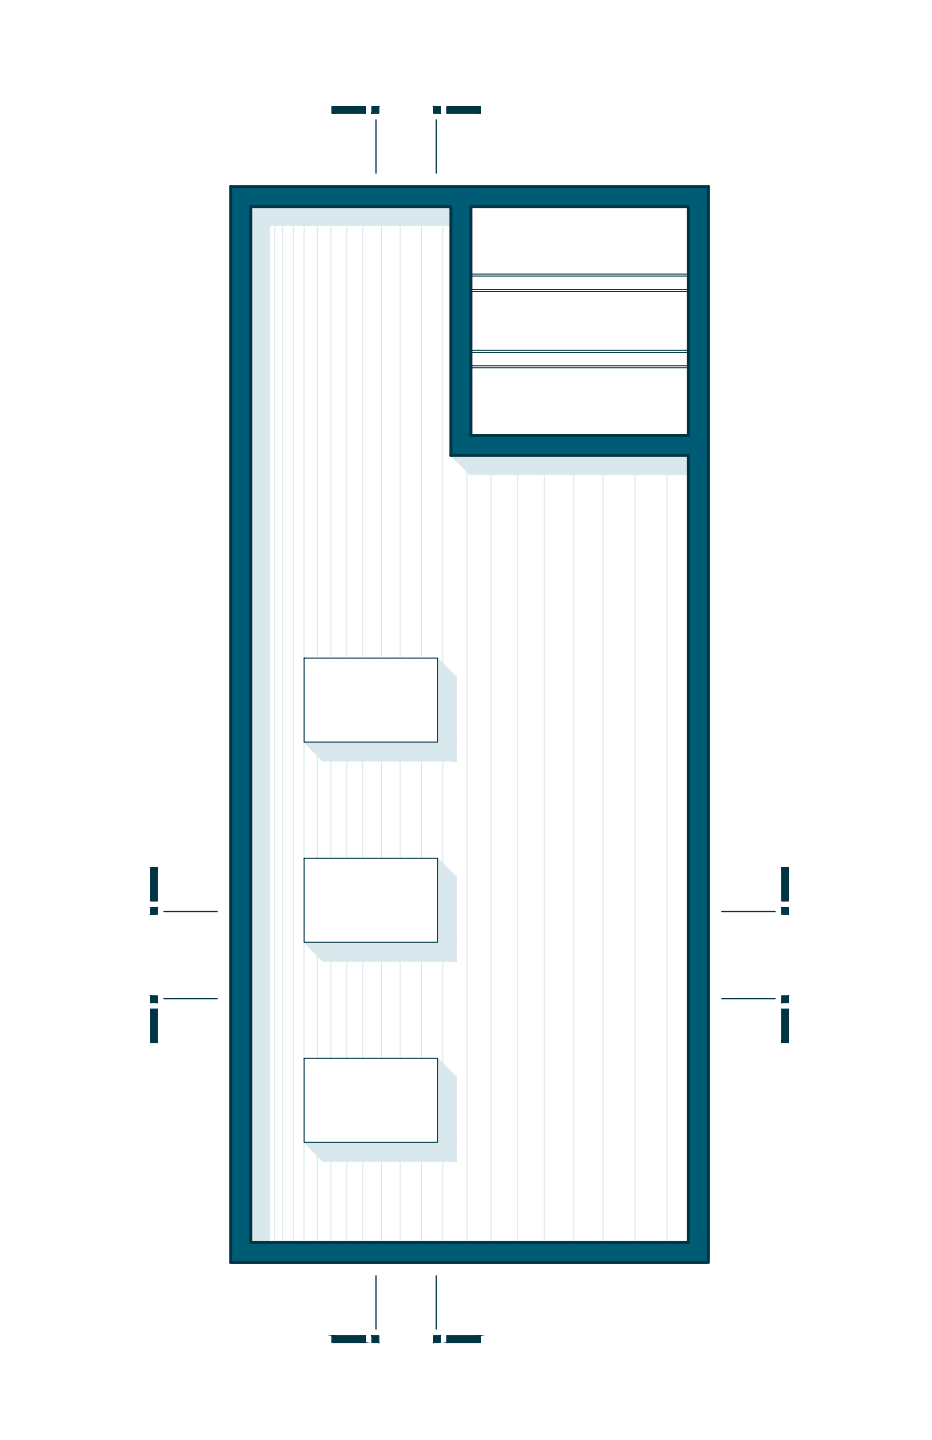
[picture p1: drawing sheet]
<svg xmlns="http://www.w3.org/2000/svg" width="279mm" height="432mm" viewBox="0 0 279 432" stroke-linecap="round" stroke-linejoin="round" font-family="sans-serif">
<!-- layer: Muro Relleno -->
<g fill="#005c75" stroke="#005c75" stroke-width=".3">
<path d="M69.2 56l143.2 6v-6zM69.2 56l143.2 6h-143.2z"/>
<path d="M206.4 62l6 68.6v-68.6zM206.4 62l6 68.6h-6z"/>
<path d="M135.2 62l6 68.6v-68.6zM135.2 62l6 68.6h-6z"/>
<path d="M135.2 130.6l77.2 6v-6zM135.2 130.6l77.2 6h-77.2z"/>
<path d="M206.4 136.6l6 236v-236zM206.4 136.6l6 236h-6z"/>
<path d="M69.2 62l6 310.6v-310.6zM69.2 62l6 310.6h-6z"/>
<path d="M69.2 372.6l143.2 6v-6zM69.2 372.6l143.2 6h-143.2z"/>
</g>
<!-- layer: Sombra -->
<g fill="#d9e8ec" stroke="#d9e8ec" stroke-width=".3">
<path d="M131.2 197.3l5.6 5.7h-5.6z"/>
<path d="M131.2 257.4l5.6 5.6h-5.6z"/>
<path d="M131.2 317.4l5.6 5.6h-5.6z"/>
<path d="M75.2 62l60 5.6v-5.6zM75.2 62l60 5.6h-60z"/>
<path d="M135.2 136.6l71.2 5.6v-5.6zM135.2 136.6l71.2 5.6h-65.6z"/>
<path d="M131.2 203l5.6 19.5v-19.5zM131.2 203l5.6 19.5h-5.6z"/>
<path d="M91.2 222.5l45.6 5.7v-5.7zM91.2 222.5l45.6 5.7h-40z"/>
<path d="M131.2 263l5.6 19.6v-19.6zM131.2 263l5.6 19.6h-5.6z"/>
<path d="M91.2 282.6l45.6 5.6v-5.6zM91.2 282.6l45.6 5.6h-40z"/>
<path d="M131.2 323l5.6 19.5v-19.5zM131.2 323l5.6 19.5h-5.6z"/>
<path d="M91.2 342.5l45.6 5.7v-5.7zM91.2 342.5l45.6 5.7h-40z"/>
<path d="M75.2 67.6l5.6 305v-305zM75.2 67.6l5.6 305h-5.6z"/>
</g>
<!-- layer: C. Delgada -->
<g fill="none" stroke="#003543" stroke-width=".3">
<path d="M99.6 31.9h9.9v2h-9.9zM111.5 31.9h2v2h-2zM130 31.9h2v2h-2zM134 31.9h10v2h-10zM141.2 62h65.2M141.2 82.8h65.2M141.2 87.4h65.2M141.2 86.8h65.2M141.2 82.2h65.2M141.2 110.3h65.2M141.2 105.7h65.2M141.2 109.7h65.2"/>
<path d="M141.2 105.1h65.2M91.2 197.3h40v25.2h-40zM91.2 257.4h40v25.2h-40zM45.2 260.1h1.9v10h-1.9zM45.2 272.1h1.9v2h-1.9zM234.4 260.1h2v10h-2zM234.4 272.1h2v2h-2zM45.2 298.6h1.9v2h-1.9zM234.4 298.6h2v2h-2zM45.2 302.6h1.9v10h-1.9zM91.2 317.4h40v25.1h-40zM234.4 302.6h2v10h-2z"/>
<path d="M99.6 400.5h9.9v2.1h-9.9zM111.5 400.5h2v2.1h-2zM130 400.5h2v2.1h-2zM134 400.5h10v2.1h-10z"/>
</g>
<path d="M112.7 35.9v16M130.8 35.9v16M49.1 273.3h16M216.4 273.3h16M49.1 299.5h16M216.4 299.5h16M112.7 382.6v16M130.8 382.6v16" fill="none" stroke="#003543" stroke-width=".38"/>
<!-- layer: C. Delgada -->
<g fill="#003543" stroke="#003543" stroke-width=".3">
<path d="M134 402.6h10v-2.1zM134 400.5h10l-10 2.1z"/>
<path d="M132 400.5l-2 2.1h2zM130 400.5h2l-2 2.1z"/>
<path d="M45.2 302.6v10h1.9zM45.2 302.6h1.9v10z"/>
<path d="M45.2 298.6v2h1.9zM45.2 298.6h1.9v2z"/>
<path d="M99.6 31.9v2l9.9-2zM99.6 33.9l9.9-2v2z"/>
<path d="M111.5 31.9v2l2-2zM111.5 33.9l2-2v2z"/>
<path d="M99.6 400.5l9.9 2.1h-9.9zM99.6 400.5l9.9 2.1v-2.1z"/>
<path d="M111.5 400.5l2 2.1h-2zM111.5 400.5l2 2.1v-2.1z"/>
<path d="M234.4 260.1l2 10v-10zM234.4 260.1l2 10h-2z"/>
<path d="M234.4 272.1l2 2v-2zM234.4 272.1l2 2h-2z"/>
<path d="M236.4 302.6v10h-2zM234.4 302.6v10l2-10z"/>
<path d="M234.4 300.6l2-2v2zM234.4 298.6v2l2-2z"/>
<path d="M134 31.9h10v2zM134 31.9v2h10z"/>
<path d="M130 31.9h2v2zM130 31.9v2h2z"/>
<path d="M45.2 260.1h1.9l-1.9 10zM47.1 260.1l-1.9 10h1.9z"/>
<path d="M45.2 272.1h1.9l-1.9 2zM47.1 272.1l-1.9 2h1.9z"/>
</g>
<!-- layer: H. Medio -->
<g fill="none" stroke="#d9e8ec" stroke-width=".3">
<path d="M75.9 62v310.6M76.7 62v310.6M78.3 62v310.6M80 62v310.6M82.4 62v310.6M84.7 62v310.6M88 62v310.6M91.2 62v310.6M95.2 62v135.3M99.2 62v135.3M104 62v135.3M108.7 62v135.3"/>
<path d="M114.4 62v135.3M120 62v135.3M126.4 62v135.3M132.7 62v310.6M140 136.6v236M147.2 136.6v236M155.2 136.6v236M163.2 136.6v236M172 136.6v236M180.7 136.6v236M190.4 136.6v236M200 136.6v236"/>
<path d="M95.2 222.5v34.9M99.2 222.5v34.9M104 222.5v34.9M108.7 222.5v34.9M114.4 222.5v34.9M120 222.5v34.9M126.4 222.5v34.9M95.2 282.6v34.8M99.2 282.6v34.8M104 282.6v34.8M108.7 282.6v34.8M114.4 282.6v34.8"/>
<path d="M120 282.6v34.8M126.4 282.6v34.8M95.2 342.5v30.1M99.2 342.5v30.1M104 342.5v30.1M108.7 342.5v30.1M114.4 342.5v30.1M120 342.5v30.1M126.4 342.5v30.1"/>
</g>
<!-- layer: C. Gruesa -->
<path d="M69.2 56h143.2v322.6h-143.2zM75.2 62h60v74.6h71.2v236h-131.2zM141.2 62h65.2v68.6h-65.2z" fill="none" stroke="#003543" stroke-width=".89"/>
</svg>
